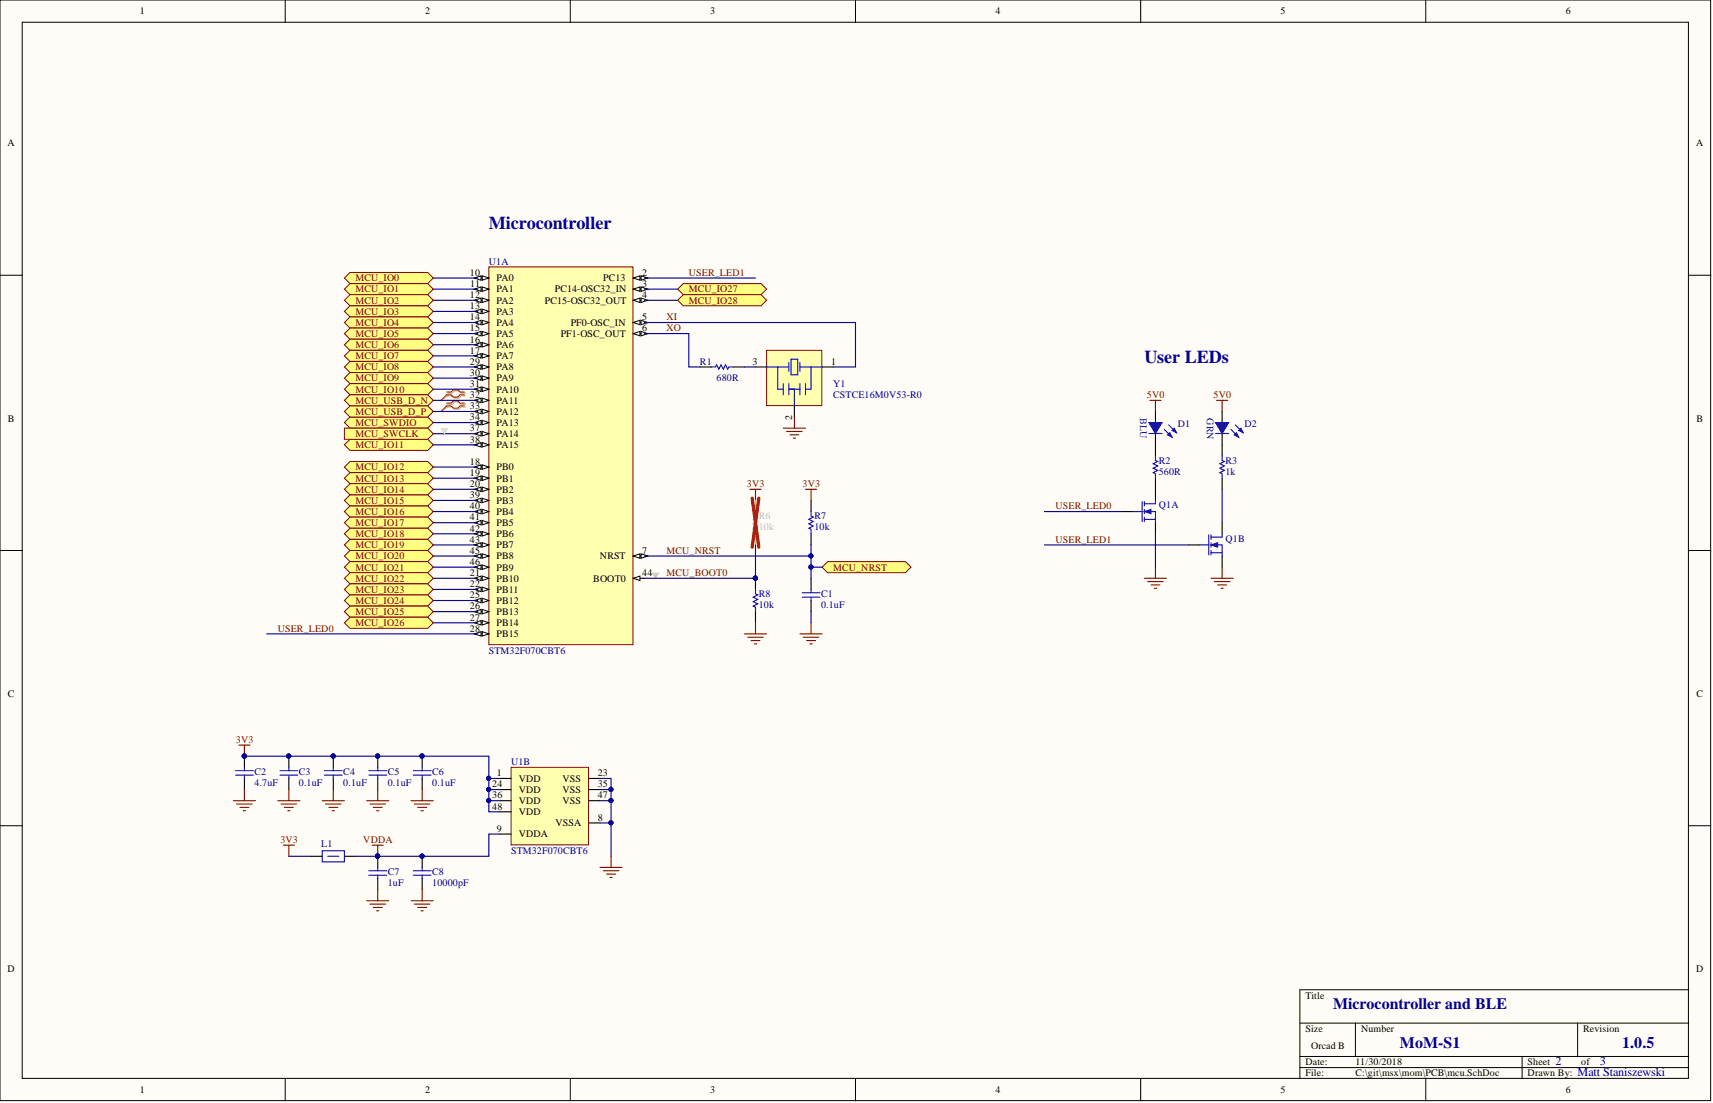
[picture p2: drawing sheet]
<svg xmlns="http://www.w3.org/2000/svg" width="391mm" height="252mm" viewBox="0 0 391 252" stroke-linecap="round" stroke-linejoin="round" font-family="sans-serif">
<defs><g id="words">
<g font-size="4.1" fill="#000080">
<text x="111.5" y="52.3">Microcontroller</text>
<text x="261.1" y="82.8">User LEDs</text>
</g>
<g font-size="3.6" fill="#000080">
<text x="304.2" y="230">Microcontroller and BLE</text>
<text x="319.4" y="238.9">MoM-S1</text>
<text x="370.1" y="238.9">1.0.5</text>
</g>
<g font-size="2.8" fill="#000080">
<text x="354.9" y="242.9">2</text>
<text x="360" y="245.4">Matt Staniszewski</text>
<text x="365.1" y="242.9">3</text>
</g>
<g font-size="2.3">
<text x="31.9" y="3.3">1</text>
<text x="97" y="3.3">2</text>
<text x="162.1" y="3.3">3</text>
<text x="227.2" y="3.3">4</text>
<text x="292.2" y="3.3">5</text>
<text x="357.3" y="3.3">6</text>
<text x="1.7" y="33.4">A</text>
<text x="387" y="33.4">A</text>
<text x="107.2" y="62.9">10</text>
<text x="107.3" y="65.4">11</text>
<text x="113.3" y="64.2">PA0</text>
<text x="137.7" y="64.2">PC13</text>
<text x="146.5" y="62.9">2</text>
<text x="146.5" y="65.4">3</text>
<text x="107.2" y="68">12</text>
<text x="107.2" y="70.5">13</text>
<text x="113.3" y="66.7">PA1</text>
<text x="113.3" y="69.2">PA2</text>
<text x="113.3" y="71.8">PA3</text>
<text x="124.3" y="69.2">PC15-OSC32_OUT</text>
<text x="126.6" y="66.7">PC14-OSC32_IN</text>
<text x="146.5" y="68">4</text>
<text x="107.2" y="73">14</text>
<text x="107.2" y="75.6">15</text>
<text x="113.3" y="74.3">PA4</text>
<text x="113.3" y="76.8">PA5</text>
<text x="127.9" y="76.8">PF1-OSC_OUT</text>
<text x="130.2" y="74.3">PF0-OSC_IN</text>
<text x="146.5" y="73">5</text>
<text x="146.5" y="75.6">6</text>
<text x="107.2" y="78.1">16</text>
<text x="107.2" y="80.6">17</text>
<text x="107.2" y="83.2">29</text>
<text x="113.3" y="79.4">PA6</text>
<text x="113.3" y="81.9">PA7</text>
<text x="171.7" y="83.2">3</text>
<text x="189.6" y="83.2">1</text>
<text x="107.2" y="85.7">30</text>
<text x="107.2" y="88.3">31</text>
<text x="113.3" y="84.5">PA8</text>
<text x="113.3" y="87">PA9</text>
<text x="113.3" y="89.5">PA10</text>
<text x="107.2" y="90.8">32</text>
<text x="107.2" y="93.3">33</text>
<text x="107.2" y="95.9">34</text>
<text x="113.3" y="92.1">PA11</text>
<text x="113.3" y="94.6">PA12</text>
<text x="180.8" y="95.8" transform="rotate(-90 180.8 95.8)">2</text>
<text x="1.8" y="96.2">B</text>
<text x="107.2" y="98.4">37</text>
<text x="107.2" y="100.9">38</text>
<text x="113.3" y="97.1">PA13</text>
<text x="113.3" y="99.7">PA14</text>
<text x="387.1" y="96.2">B</text>
<text x="107.2" y="106">18</text>
<text x="113.3" y="102.2">PA15</text>
<text x="113.3" y="107.3">PB0</text>
<text x="107.2" y="108.5">19</text>
<text x="107.2" y="111.1">20</text>
<text x="107.2" y="113.6">39</text>
<text x="113.3" y="109.8">PB1</text>
<text x="113.3" y="112.3">PB2</text>
<text x="107.2" y="116.2">40</text>
<text x="107.2" y="118.7">41</text>
<text x="113.3" y="114.9">PB3</text>
<text x="113.3" y="117.4">PB4</text>
<text x="113.3" y="120">PB5</text>
<text x="107.2" y="121.2">42</text>
<text x="107.2" y="123.8">43</text>
<text x="113.3" y="122.5">PB6</text>
<text x="113.3" y="125">PB7</text>
<text x="107.2" y="126.3">45</text>
<text x="107.2" y="128.8">46</text>
<text x="107.2" y="131.4">21</text>
<text x="113.3" y="127.6">PB8</text>
<text x="113.3" y="130.1">PB9</text>
<text x="136.9" y="127.6">NRST</text>
<text x="146.5" y="126.3">7</text>
<text x="146.5" y="131.4">44</text>
<text x="107.2" y="133.9">22</text>
<text x="107.2" y="136.4">25</text>
<text x="113.3" y="132.6">PB10</text>
<text x="113.3" y="135.2">PB11</text>
<text x="113.3" y="137.7">PB12</text>
<text x="135.4" y="132.6">BOOT0</text>
<text x="107.2" y="139">26</text>
<text x="107.2" y="141.5">27</text>
<text x="113.3" y="140.2">PB13</text>
<text x="113.3" y="142.8">PB14</text>
<text x="107.2" y="144">28</text>
<text x="113.3" y="145.3">PB15</text>
<text x="1.8" y="158.9">C</text>
<text x="387.1" y="158.9">C</text>
<text x="112.3" y="179.5">24</text>
<text x="113.4" y="177">1</text>
<text x="118.4" y="178.3">VDD</text>
<text x="128.4" y="178.3">VSS</text>
<text x="136.4" y="177">23</text>
<text x="136.4" y="179.5">35</text>
<text x="112.3" y="182.1">36</text>
<text x="112.3" y="184.6">48</text>
<text x="118.4" y="180.8">VDD</text>
<text x="118.4" y="183.4">VDD</text>
<text x="118.4" y="185.9">VDD</text>
<text x="128.4" y="180.8">VSS</text>
<text x="128.4" y="183.4">VSS</text>
<text x="136.4" y="182.1">47</text>
<text x="113.4" y="189.7">9</text>
<text x="118.4" y="191">VDDA</text>
<text x="126.8" y="188.4">VSSA</text>
<text x="136.4" y="187.2">8</text>
<text x="1.7" y="221.7">D</text>
<text x="387" y="221.7">D</text>
<text x="297.9" y="227.7">Title</text>
<text x="297.9" y="235.3">Size</text>
<text x="299.1" y="239.1">Orcad B</text>
<text x="310.6" y="235.3">Number</text>
<text x="361.3" y="235.3">Revision</text>
<text x="297.9" y="242.9">Date:</text>
<text x="297.9" y="245.5">File:</text>
<text x="309.3" y="242.9">11/30/2018</text>
<text x="309.3" y="245.5">C:\git\msx\mom\PCB\mcu.SchDoc</text>
<text x="348.6" y="242.9">Sheet</text>
<text x="348.6" y="245.5">Drawn By:</text>
<text x="360.8" y="242.9">of</text>
<text x="31.9" y="249.3">1</text>
<text x="97" y="249.3">2</text>
<text x="162.1" y="249.3">3</text>
<text x="227.2" y="249.3">4</text>
<text x="292.2" y="249.3">5</text>
<text x="357.3" y="249.3">6</text>
</g>
<g font-size="2.3" fill="#800000">
<text x="81.1" y="64.2">MCU_IO0</text>
<text x="157.2" y="62.9">USER_LED1</text>
<text x="81.1" y="66.7">MCU_IO1</text>
<text x="81.1" y="69.2">MCU_IO2</text>
<text x="81.1" y="71.8">MCU_IO3</text>
<text x="157.2" y="66.7">MCU_IO27</text>
<text x="157.2" y="69.2">MCU_IO28</text>
<text x="81.1" y="74.3">MCU_IO4</text>
<text x="81.1" y="76.8">MCU_IO5</text>
<text x="152.1" y="73">XI</text>
<text x="152.1" y="75.6">XO</text>
<text x="81.1" y="79.4">MCU_IO6</text>
<text x="81.1" y="81.9">MCU_IO7</text>
<text x="81.1" y="84.5">MCU_IO8</text>
<text x="81.1" y="87">MCU_IO9</text>
<text x="81.1" y="89.5">MCU_IO10</text>
<text x="81.1" y="92.1">MCU_USB_D_N</text>
<text x="81.1" y="94.6">MCU_USB_D_P</text>
<text x="261.7" y="90.8">5V0</text>
<text x="276.9" y="90.8">5V0</text>
<text x="81.1" y="97.1">MCU_SWDIO</text>
<text x="81.1" y="99.7">MCU_SWCLK</text>
<text x="81.1" y="102.2">MCU_IO11</text>
<text x="81.1" y="107.3">MCU_IO12</text>
<text x="81.1" y="109.8">MCU_IO13</text>
<text x="81.1" y="112.3">MCU_IO14</text>
<text x="170.4" y="111.1">3V3</text>
<text x="183.1" y="111.1">3V3</text>
<text x="81.1" y="114.9">MCU_IO15</text>
<text x="81.1" y="117.4">MCU_IO16</text>
<text x="81.1" y="120">MCU_IO17</text>
<text x="240.8" y="116.2">USER_LED0</text>
<text x="81.1" y="122.5">MCU_IO18</text>
<text x="81.1" y="125">MCU_IO19</text>
<text x="240.8" y="123.8">USER_LED1</text>
<text x="81.1" y="127.6">MCU_IO20</text>
<text x="81.1" y="130.1">MCU_IO21</text>
<text x="152.1" y="126.3">MCU_NRST</text>
<text x="152.1" y="131.4">MCU_BOOT0</text>
<text x="190.1" y="130.1">MCU_NRST</text>
<text x="81.1" y="132.6">MCU_IO22</text>
<text x="81.1" y="135.2">MCU_IO23</text>
<text x="81.1" y="137.7">MCU_IO24</text>
<text x="81.1" y="140.2">MCU_IO25</text>
<text x="81.1" y="142.8">MCU_IO26</text>
<text x="63.4" y="144">USER_LED0</text>
<text x="53.8" y="169.4">3V3</text>
<text x="64" y="192.2">3V3</text>
<text x="82.9" y="192.2">VDDA</text>
</g>
<g font-size="2.3" fill="#000080">
<text x="111.5" y="60.4">U1A</text>
<text x="159.7" y="83.2">R1</text>
<text x="163.5" y="87">680R</text>
<text x="190.1" y="88.3">Y1</text>
<text x="190.1" y="90.8">CSTCE16M0V53-R0</text>
<text x="268.7" y="97.4">D1</text>
<text x="283.9" y="97.4">D2</text>
<text x="264.4" y="105.8">R2</text>
<text x="279.6" y="105.8">R3</text>
<text x="264.4" y="108.3">560R</text>
<text x="279.6" y="108.3">1k</text>
<text x="185.8" y="118.4">R7</text>
<text x="264.4" y="115.9">Q1A</text>
<text x="185.8" y="121">10k</text>
<text x="279.6" y="123.5">Q1B</text>
<text x="173.2" y="136.2">R8</text>
<text x="187.3" y="136.2">C1</text>
<text x="173.2" y="138.7">10k</text>
<text x="187.3" y="138.7">0.1uF</text>
<text x="111.5" y="149.1">STM32F070CBT6</text>
<text x="58.1" y="176.8">C2</text>
<text x="58.1" y="179.3">4.7uF</text>
<text x="68.2" y="176.8">C3</text>
<text x="68.2" y="179.3">0.1uF</text>
<text x="78.3" y="176.8">C4</text>
<text x="78.3" y="179.3">0.1uF</text>
<text x="88.5" y="176.8">C5</text>
<text x="88.5" y="179.3">0.1uF</text>
<text x="98.6" y="176.8">C6</text>
<text x="98.6" y="179.3">0.1uF</text>
<text x="116.6" y="174.5">U1B</text>
<text x="73.3" y="193.2">L1</text>
<text x="116.6" y="194.8">STM32F070CBT6</text>
<text x="88.5" y="199.6">C7</text>
<text x="88.5" y="202.1">1uF</text>
<text x="98.6" y="199.6">C8</text>
<text x="98.6" y="202.1">10000pF</text>
</g>
<g font-size="2.3" fill="#00f">
<text x="260.2" y="95.4" transform="rotate(90 260.2 95.4)">BLU</text>
<text x="275.4" y="95.4" transform="rotate(90 275.4 95.4)">GRN</text>
</g>
<g font-size="2.3" fill="#bfbebc">
<text x="173.2" y="118.4">R6</text>
<text x="173.2" y="121">10k</text>
</g>
</g></defs>
<g fill="#fffcf8" stroke="#000" stroke-width=".23">
<path d="M0 0h390.3v251h-390.3z"/>
<path d="M5.1 5.1h380.2v240.8h-380.2z"/>
</g>
<g fill="none" stroke="#000" stroke-width=".23">
<path d="M65.1 0v5.1M130.1 0v5.1M195.2 0v5.1M260.3 0v5.1M325.3 0v5.1M0 62.8h5.1M385.3 62.8h5.1M0 125.5h5.1M385.3 125.5h5.1M0 188.3h5.1M385.3 188.3h5.1M296.6 233.3h88.7"/>
<path d="M309.3 233.3v7.6M360 233.3v7.6M385.3 225.7h-88.7v20.3M65.1 246v5.1M130.1 246v5.1M195.2 246v5.1M260.3 246v5.1M296.6 240.9h88.7M296.6 243.5h88.7M325.3 246v5.1M347.3 240.9v5.1"/>
</g>
<path d="M174.9 79.9h12.6v12.6h-12.6z" fill="#ffffb0" stroke="#800000" stroke-width=".23"/>
<path d="M172.4 83.7h2.5M181.3 92.6v2.5M187.6 83.7h2.5M256.1 116.7h2.5M263.7 111.6v2.5M263.7 119.2v2.5" fill="none" stroke="#000" stroke-width=".25"/>
<g fill="none" stroke="#00f" stroke-width=".25">
<path d="M174.9 83.7h2.6M178.7 87.5v2.5M180 83.7h-2.5v5.1h1.2M180 82.7v2M180 87.5v2.5M180.5 81.9h1.5v3.6h-1.5zM182.5 83.7h2.6v5.1h-1.3M182.5 88.8h-2.5h1.3v3.8M182.5 82.7v2M182.5 87.5v2.5M183.8 87.5v2.5M185.1 83.7h2.5"/>
<path d="M258.6 116.7h2M260.6 114.4v4.5M261.1 114.9h2.6M261.1 116.7h2.6v2.5M261.1 118.4h2.6M261.1 114.4v1M261.1 116.2v1M261.1 117.9v1"/>
</g>
<path d="M102.2 89.6h1l.5-.5h1l.5 .5h1M102.2 90.3h1l.5 .5h1l.5-.5h1M102.2 92.2h1l.5-.5h1l.5 .5h1M102.2 92.8h1l.5 .5h1l.5-.5h1" fill="none" stroke="#d0a19e" stroke-width=".25"/>
<path d="M102.2 90.3l-1.6 1M102.2 92.8l-1.6 1" fill="none" stroke="#d0a19e" stroke-width=".23"/>
<path d="M101.9 89.4h1l.5-.5h1l.6 .5h1M101.9 90h1l.5 .5h1l.6-.5h1M101.9 91.9h1l.5-.5h1l.6 .5h1M101.9 92.6h1l.5 .5h1l.6-.5h1" fill="none" stroke="#f00" stroke-width=".25"/>
<path d="M101.9 90l-1.3 1.3M101.9 92.6l-1.3 1.2" fill="none" stroke="#f00" stroke-width=".23"/>
<path d="M262.4 91.3h2.5M263.7 91.3v2.5M277.6 91.3h2.5M278.9 91.3v2.5" fill="none" stroke="#800000" stroke-width=".25"/>
<path d="M261.1 116.7l1.5-.5v1z" fill="#00f"/>
<path d="M261.1 116.7l1.5-.5v1z" fill="none" stroke="#00f" stroke-width=".23"/>
<path d="M263.7 104v1l.5 .2-1.1 .6 1.1 .5-1.1 .5 1.1 .5-1.1 .5 .6 .2v1M263.7 114.1v.8" fill="none" stroke="#00f" stroke-width=".25"/>
<path d="M261.1 131.9h5.1M261.9 132.6h3.5M262.6 133.4h2.1M263.4 134.2h.5M263.7 129.3v2.6M276.3 131.9h5.1M277.1 132.6h3.5M277.9 133.4h2M278.6 134.2h.5M278.9 129.3v2.6" fill="none" stroke="#800000" stroke-width=".25"/>
<path d="M263.7 93.8v2.6M263.7 98.9v5.1M263.7 109v2.6" fill="none" stroke="#000" stroke-width=".25"/>
<path d="M262.2 96.4h3l-1.5 2.5z" fill="#00f"/>
<path d="M262.2 96.4h3l-1.5 2.5zM265.7 97.9l1.7 1.8M266.7 96.9l1.7 1.8" fill="none" stroke="#00f" stroke-width=".25"/>
<path d="M266.9 98.7l.5 1-1-.5z" fill="#00f"/>
<path d="M266.9 98.7l.5 1-1-.5z" fill="none" stroke="#00f" stroke-width=".25"/>
<path d="M267.9 97.7l.5 1-1-.5z" fill="#00f"/>
<path d="M262.2 98.9h3M267.9 97.7l.5 1-1-.5z" fill="none" stroke="#00f" stroke-width=".25"/>
<path d="M278.9 93.8v2.6M278.9 98.9v2.5" fill="none" stroke="#000" stroke-width=".25"/>
<path d="M277.4 96.4h3l-1.5 2.5z" fill="#00f"/>
<path d="M277.4 96.4h3l-1.5 2.5zM280.9 97.9l1.7 1.8M281.9 96.9l1.8 1.8" fill="none" stroke="#00f" stroke-width=".25"/>
<path d="M282.1 98.7l.5 1-1-.5z" fill="#00f"/>
<path d="M282.1 98.7l.5 1-1-.5z" fill="none" stroke="#00f" stroke-width=".25"/>
<path d="M283.2 97.7l.5 1-1.1-.5z" fill="#00f"/>
<g fill="none" stroke="#00f" stroke-width=".25">
<path d="M162.3 83.7h1l.2-.5 .5 1 .5-1 .5 1 .5-1 .6 1 .2-.5h1M277.4 98.9h3M283.2 97.7l.5 1-1.1-.5zM185.1 116.7v1l.5 .2-1 .5 1 .5-1 .5 1 .6-1 .5 .5 .2v1M278.9 104v1l.5 .2-1 .6 1 .5-1 .5 1 .5-1 .5 .5 .2v1M172.4 134.4v1l.5 .3-1 .5 1 .5-1 .5 1 .5-1 .5 .5 .3v1M183 135.2h4.1M183 136.2h4.1M185.1 134.4v.8M185.1 136.2v.7M53.7 175.7h4.1M53.7 176.8h4.1"/>
<path d="M55.8 175v.7M55.8 176.8v.7M63.9 175.7h4M63.9 176.8h4M65.9 175v.7M65.9 176.8v.7M74 175.7h4.1M74 176.8h4.1M76.1 175v.7M76.1 176.8v.7M84.2 175.7h4M84.2 176.8h4"/>
<path d="M86.2 175v.7M86.2 176.8v.7M94.3 175.7h4.1M94.3 176.8h4.1M96.3 175v.7M96.3 176.8v.7M73.5 194h5.1v2.5h-5.1zM74.8 195.3h2.5M84.2 198.6h4M84.2 199.6h4M86.2 197.8v.8M86.2 199.6v.7"/>
<path d="M94.3 198.6h4.1M94.3 199.6h4.1M96.3 197.8v.8M96.3 199.6v.7"/>
</g>
<g fill="none" stroke="#000" stroke-width=".25">
<path d="M159.7 83.7h2.6M167.3 83.7h2.6M185.1 114.1v2.6M278.9 101.4v2.6M278.9 109v2.6M172.4 131.9v2.5M172.4 139.5v2.5M185.1 121.7v2.6M185.1 131.9v2.5M185.1 136.9v2.6M55.8 172.4v2.6M55.8 177.5v2.6"/>
<path d="M65.9 172.4v2.6M65.9 177.5v2.6M76.1 172.4v2.6M76.1 177.5v2.6M86.2 172.4v2.6M86.2 177.5v2.6M96.3 172.4v2.6M96.3 177.5v2.6M71 195.3h2.5M78.6 195.3h2.5M86.2 195.3v2.5M96.3 195.3v2.5"/>
<path d="M86.2 200.3v2.6M96.3 200.3v2.6"/>
</g>
<g fill="none" stroke="#800000" stroke-width=".25">
<path d="M171.1 111.6h2.6M172.4 111.6v2.5M183.8 111.6h2.5M185.1 111.6v2.5M169.9 144.6h5M170.6 145.3h3.6M171.4 146.1h2M172.1 146.8h.5M172.4 142v2.6M182.5 144.6h5.1M183.3 145.3h3.5M184.1 146.1h2"/>
<path d="M184.8 146.8h.5M185.1 142v2.6M54.5 169.9h2.5M55.8 169.9v2.5M53.2 182.6h5.1M54 183.4h3.5M54.8 184.1h2M55.5 184.9h.5M55.8 180.1v2.5M63.4 182.6h5M64.1 183.4h3.6M64.6 192.7h2.6"/>
<path d="M64.9 184.1h2M65.7 184.9h.5M65.9 180.1v2.5M65.9 192.7v2.6M73.5 182.6h5.1M74.3 183.4h3.5M75 184.1h2.1M75.8 184.9h.5M76.1 180.1v2.5M83.7 182.6h5M84.4 183.4h3.6M84.9 192.7h2.6"/>
<path d="M85.2 184.1h2M85.9 184.9h.5M86.2 180.1v2.5M86.2 192.7v2.6M93.8 182.6h5.1M94.6 183.4h3.5M95.3 184.1h2.1M96.1 184.9h.5M96.3 180.1v2.5M136.9 197.8h5.1M137.7 198.6h3.5M138.4 199.3h2"/>
<path d="M139.4 195.3v2.5M83.7 205.4h5M84.4 206.2h3.6M85.2 206.9h2M85.9 207.7h.5M86.2 202.9v2.5M93.8 205.4h5.1M94.6 206.2h3.5M95.3 206.9h2.1M96.1 207.7h.5M96.3 202.9v2.5M139.2 200.1h.5"/>
</g>
<g fill="#000080" stroke="#000080" stroke-width=".23">
<circle cx="65.9" cy="172.4" r=".47"/>
<circle cx="76" cy="172.4" r=".47"/>
<circle cx="86.2" cy="172.4" r=".47"/>
<circle cx="96.3" cy="172.4" r=".47"/>
<circle cx="55.7" cy="172.4" r=".47"/>
<circle cx="86.2" cy="195.2" r=".47"/>
<circle cx="96.3" cy="195.2" r=".47"/>
<circle cx="172.4" cy="131.8" r=".47"/>
</g>
<path d="M172.4 114.1v3.6l.5 .2-1 .5 1 .5-1 .5 1 .6-1 .5 .5 .2v3.6" fill="none" stroke="#bfbebc" stroke-width=".25"/>
<path d="M171.6 113.6l1.6 11.2M173.2 113.6l-1.6 11.2" fill="none" stroke="#f00" stroke-width=".76"/>
<path d="M116.6 175h17.7v17.7h-17.7z" fill="#ffffb0" stroke="#800000" stroke-width=".23"/>
<path d="M114.1 177.5h2.5M134.4 177.5h2.5M114.1 180.1h2.5M114.1 182.6h2.5M114.1 185.1h2.5M114.1 190.2h2.5M134.4 180.1h2.5M134.4 182.6h2.5M134.4 187.7h2.5" fill="none" stroke="#000" stroke-width=".25"/>
<path d="M111.5 60.9h32.9v86.1h-32.9z" fill="#ffffb0" stroke="#800000" stroke-width=".23"/>
<path d="M109 63.4h2.5" fill="none" stroke="#000" stroke-width=".25"/>
<path d="M110 62.9l1.5 .5-1.5 .5z" fill="#fffcf8"/>
<path d="M110 62.9l1.5 .5-1.5 .5z" fill="none" stroke="#000" stroke-width=".23"/>
<path d="M108.3 63.4l1.5-.5v1z" fill="#fffcf8"/>
<path d="M108.3 63.4l1.5-.5v1z" fill="none" stroke="#000" stroke-width=".23"/>
<path d="M109 65.9h2.5" fill="none" stroke="#000" stroke-width=".25"/>
<path d="M110 65.4l1.5 .5-1.5 .5z" fill="#fffcf8"/>
<path d="M110 65.4l1.5 .5-1.5 .5z" fill="none" stroke="#000" stroke-width=".23"/>
<path d="M108.3 65.9l1.5-.5v1z" fill="#fffcf8"/>
<path d="M108.3 65.9l1.5-.5v1z" fill="none" stroke="#000" stroke-width=".23"/>
<path d="M109 68.5h2.5" fill="none" stroke="#000" stroke-width=".25"/>
<path d="M110 68l1.5 .5-1.5 .5z" fill="#fffcf8"/>
<path d="M110 68l1.5 .5-1.5 .5z" fill="none" stroke="#000" stroke-width=".23"/>
<path d="M108.3 68.5l1.5-.5v1z" fill="#fffcf8"/>
<path d="M108.3 68.5l1.5-.5v1z" fill="none" stroke="#000" stroke-width=".23"/>
<path d="M109 71h2.5" fill="none" stroke="#000" stroke-width=".25"/>
<path d="M110 70.5l1.5 .5-1.5 .5z" fill="#fffcf8"/>
<path d="M110 70.5l1.5 .5-1.5 .5z" fill="none" stroke="#000" stroke-width=".23"/>
<path d="M108.3 71l1.5-.5v1z" fill="#fffcf8"/>
<path d="M108.3 71l1.5-.5v1z" fill="none" stroke="#000" stroke-width=".23"/>
<path d="M109 73.5h2.5" fill="none" stroke="#000" stroke-width=".25"/>
<path d="M110 73l1.5 .5-1.5 .6z" fill="#fffcf8"/>
<path d="M110 73l1.5 .5-1.5 .6z" fill="none" stroke="#000" stroke-width=".23"/>
<path d="M108.3 73.5l1.5-.5v1.1z" fill="#fffcf8"/>
<path d="M108.3 73.5l1.5-.5v1.1z" fill="none" stroke="#000" stroke-width=".23"/>
<path d="M109 76.1h2.5" fill="none" stroke="#000" stroke-width=".25"/>
<path d="M110 75.6l1.5 .5-1.5 .5z" fill="#fffcf8"/>
<path d="M110 75.6l1.5 .5-1.5 .5z" fill="none" stroke="#000" stroke-width=".23"/>
<path d="M108.3 76.1l1.5-.5v1z" fill="#fffcf8"/>
<path d="M108.3 76.1l1.5-.5v1z" fill="none" stroke="#000" stroke-width=".23"/>
<path d="M109 78.6h2.5" fill="none" stroke="#000" stroke-width=".25"/>
<path d="M110 78.1l1.5 .5-1.5 .5z" fill="#fffcf8"/>
<path d="M110 78.1l1.5 .5-1.5 .5z" fill="none" stroke="#000" stroke-width=".23"/>
<path d="M108.3 78.6l1.5-.5v1z" fill="#fffcf8"/>
<path d="M108.3 78.6l1.5-.5v1z" fill="none" stroke="#000" stroke-width=".23"/>
<path d="M109 81.2h2.5" fill="none" stroke="#000" stroke-width=".25"/>
<path d="M110 80.6l1.5 .6-1.5 .5z" fill="#fffcf8"/>
<path d="M110 80.6l1.5 .6-1.5 .5z" fill="none" stroke="#000" stroke-width=".23"/>
<path d="M108.3 81.2l1.5-.6v1.1z" fill="#fffcf8"/>
<path d="M108.3 81.2l1.5-.6v1.1z" fill="none" stroke="#000" stroke-width=".23"/>
<path d="M109 83.7h2.5" fill="none" stroke="#000" stroke-width=".25"/>
<path d="M110 83.2l1.5 .5-1.5 .5z" fill="#fffcf8"/>
<path d="M110 83.2l1.5 .5-1.5 .5z" fill="none" stroke="#000" stroke-width=".23"/>
<path d="M108.3 83.7l1.5-.5v1z" fill="#fffcf8"/>
<path d="M108.3 83.7l1.5-.5v1z" fill="none" stroke="#000" stroke-width=".23"/>
<path d="M109 86.2h2.5" fill="none" stroke="#000" stroke-width=".25"/>
<path d="M110 85.7l1.5 .5-1.5 .5z" fill="#fffcf8"/>
<path d="M110 85.7l1.5 .5-1.5 .5z" fill="none" stroke="#000" stroke-width=".23"/>
<path d="M108.3 86.2l1.5-.5v1z" fill="#fffcf8"/>
<path d="M108.3 86.2l1.5-.5v1z" fill="none" stroke="#000" stroke-width=".23"/>
<path d="M109 88.8h2.5" fill="none" stroke="#000" stroke-width=".25"/>
<path d="M110 88.3l1.5 .5-1.5 .5z" fill="#fffcf8"/>
<path d="M110 88.3l1.5 .5-1.5 .5z" fill="none" stroke="#000" stroke-width=".23"/>
<path d="M108.3 88.8l1.5-.5v1z" fill="#fffcf8"/>
<path d="M108.3 88.8l1.5-.5v1z" fill="none" stroke="#000" stroke-width=".23"/>
<path d="M109 91.3h2.5" fill="none" stroke="#000" stroke-width=".25"/>
<path d="M110 90.8l1.5 .5-1.5 .5z" fill="#fffcf8"/>
<path d="M110 90.8l1.5 .5-1.5 .5z" fill="none" stroke="#000" stroke-width=".23"/>
<path d="M108.3 91.3l1.5-.5v1z" fill="#fffcf8"/>
<path d="M108.3 91.3l1.5-.5v1z" fill="none" stroke="#000" stroke-width=".23"/>
<path d="M109 93.8h2.5" fill="none" stroke="#000" stroke-width=".25"/>
<path d="M110 93.3l1.5 .5-1.5 .5z" fill="#fffcf8"/>
<path d="M110 93.3l1.5 .5-1.5 .5z" fill="none" stroke="#000" stroke-width=".23"/>
<path d="M108.3 93.8l1.5-.5v1z" fill="#fffcf8"/>
<path d="M108.3 93.8l1.5-.5v1z" fill="none" stroke="#000" stroke-width=".23"/>
<path d="M109 96.4h2.5" fill="none" stroke="#000" stroke-width=".25"/>
<path d="M110 95.9l1.5 .5-1.5 .5z" fill="#fffcf8"/>
<path d="M110 95.9l1.5 .5-1.5 .5z" fill="none" stroke="#000" stroke-width=".23"/>
<path d="M108.3 96.4l1.5-.5v1z" fill="#fffcf8"/>
<path d="M108.3 96.4l1.5-.5v1z" fill="none" stroke="#000" stroke-width=".23"/>
<path d="M109 98.9h2.5" fill="none" stroke="#000" stroke-width=".25"/>
<path d="M110 98.4l1.5 .5-1.5 .5z" fill="#fffcf8"/>
<path d="M110 98.4l1.5 .5-1.5 .5z" fill="none" stroke="#000" stroke-width=".23"/>
<path d="M108.3 98.9l1.5-.5v1z" fill="#fffcf8"/>
<path d="M108.3 98.9l1.5-.5v1z" fill="none" stroke="#000" stroke-width=".23"/>
<path d="M109 101.4h2.5" fill="none" stroke="#000" stroke-width=".25"/>
<path d="M110 100.9l1.5 .5-1.5 .5z" fill="#fffcf8"/>
<path d="M110 100.9l1.5 .5-1.5 .5z" fill="none" stroke="#000" stroke-width=".23"/>
<path d="M108.3 101.4l1.5-.5v1z" fill="#fffcf8"/>
<path d="M108.3 101.4l1.5-.5v1z" fill="none" stroke="#000" stroke-width=".23"/>
<path d="M109 106.5h2.5" fill="none" stroke="#000" stroke-width=".25"/>
<path d="M110 106l1.5 .5-1.5 .5z" fill="#fffcf8"/>
<path d="M110 106l1.5 .5-1.5 .5z" fill="none" stroke="#000" stroke-width=".23"/>
<path d="M108.3 106.5l1.5-.5v1z" fill="#fffcf8"/>
<path d="M108.3 106.5l1.5-.5v1z" fill="none" stroke="#000" stroke-width=".23"/>
<path d="M109 109h2.5" fill="none" stroke="#000" stroke-width=".25"/>
<path d="M110 108.5l1.5 .5-1.5 .6z" fill="#fffcf8"/>
<path d="M110 108.5l1.5 .5-1.5 .6z" fill="none" stroke="#000" stroke-width=".23"/>
<path d="M108.3 109l1.5-.5v1.1z" fill="#fffcf8"/>
<path d="M108.3 109l1.5-.5v1.1z" fill="none" stroke="#000" stroke-width=".23"/>
<path d="M109 111.6h2.5" fill="none" stroke="#000" stroke-width=".25"/>
<path d="M110 111.1l1.5 .5-1.5 .5z" fill="#fffcf8"/>
<path d="M110 111.1l1.5 .5-1.5 .5z" fill="none" stroke="#000" stroke-width=".23"/>
<path d="M108.3 111.6l1.5-.5v1z" fill="#fffcf8"/>
<path d="M108.3 111.6l1.5-.5v1z" fill="none" stroke="#000" stroke-width=".23"/>
<path d="M109 114.1h2.5" fill="none" stroke="#000" stroke-width=".25"/>
<path d="M110 113.6l1.5 .5-1.5 .5z" fill="#fffcf8"/>
<path d="M110 113.6l1.5 .5-1.5 .5z" fill="none" stroke="#000" stroke-width=".23"/>
<path d="M108.3 114.1l1.5-.5v1z" fill="#fffcf8"/>
<path d="M108.3 114.1l1.5-.5v1z" fill="none" stroke="#000" stroke-width=".23"/>
<path d="M109 116.7h2.5" fill="none" stroke="#000" stroke-width=".25"/>
<path d="M110 116.2l1.5 .5-1.5 .5z" fill="#fffcf8"/>
<path d="M110 116.2l1.5 .5-1.5 .5z" fill="none" stroke="#000" stroke-width=".23"/>
<path d="M108.3 116.7l1.5-.5v1z" fill="#fffcf8"/>
<path d="M108.3 116.7l1.5-.5v1z" fill="none" stroke="#000" stroke-width=".23"/>
<path d="M109 119.2h2.5" fill="none" stroke="#000" stroke-width=".25"/>
<path d="M110 118.7l1.5 .5-1.5 .5z" fill="#fffcf8"/>
<path d="M110 118.7l1.5 .5-1.5 .5z" fill="none" stroke="#000" stroke-width=".23"/>
<path d="M108.3 119.2l1.5-.5v1z" fill="#fffcf8"/>
<path d="M108.3 119.2l1.5-.5v1z" fill="none" stroke="#000" stroke-width=".23"/>
<path d="M109 121.7h2.5" fill="none" stroke="#000" stroke-width=".25"/>
<path d="M110 121.2l1.5 .5-1.5 .5z" fill="#fffcf8"/>
<path d="M110 121.2l1.5 .5-1.5 .5z" fill="none" stroke="#000" stroke-width=".23"/>
<path d="M108.3 121.7l1.5-.5v1z" fill="#fffcf8"/>
<path d="M108.3 121.7l1.5-.5v1z" fill="none" stroke="#000" stroke-width=".23"/>
<path d="M109 124.3h2.5" fill="none" stroke="#000" stroke-width=".25"/>
<path d="M110 123.8l1.5 .5-1.5 .5z" fill="#fffcf8"/>
<path d="M110 123.8l1.5 .5-1.5 .5z" fill="none" stroke="#000" stroke-width=".23"/>
<path d="M108.3 124.3l1.5-.5v1z" fill="#fffcf8"/>
<path d="M108.3 124.3l1.5-.5v1z" fill="none" stroke="#000" stroke-width=".23"/>
<path d="M109 126.8h2.5" fill="none" stroke="#000" stroke-width=".25"/>
<path d="M110 126.3l1.5 .5-1.5 .5z" fill="#fffcf8"/>
<path d="M110 126.3l1.5 .5-1.5 .5z" fill="none" stroke="#000" stroke-width=".23"/>
<path d="M108.3 126.8l1.5-.5v1z" fill="#fffcf8"/>
<path d="M108.3 126.8l1.5-.5v1z" fill="none" stroke="#000" stroke-width=".23"/>
<path d="M109 129.3h2.5" fill="none" stroke="#000" stroke-width=".25"/>
<path d="M110 128.8l1.5 .5-1.5 .5z" fill="#fffcf8"/>
<path d="M110 128.8l1.5 .5-1.5 .5z" fill="none" stroke="#000" stroke-width=".23"/>
<path d="M108.3 129.3l1.5-.5v1z" fill="#fffcf8"/>
<path d="M108.3 129.3l1.5-.5v1z" fill="none" stroke="#000" stroke-width=".23"/>
<path d="M109 131.9h2.5" fill="none" stroke="#000" stroke-width=".25"/>
<path d="M110 131.4l1.5 .5-1.5 .5z" fill="#fffcf8"/>
<path d="M110 131.4l1.5 .5-1.5 .5z" fill="none" stroke="#000" stroke-width=".23"/>
<path d="M108.3 131.9l1.5-.5v1z" fill="#fffcf8"/>
<path d="M108.3 131.9l1.5-.5v1z" fill="none" stroke="#000" stroke-width=".23"/>
<path d="M109 134.4h2.5" fill="none" stroke="#000" stroke-width=".25"/>
<path d="M110 133.9l1.5 .5-1.5 .5z" fill="#fffcf8"/>
<path d="M110 133.9l1.5 .5-1.5 .5z" fill="none" stroke="#000" stroke-width=".23"/>
<path d="M108.3 134.4l1.5-.5v1z" fill="#fffcf8"/>
<path d="M108.3 134.4l1.5-.5v1z" fill="none" stroke="#000" stroke-width=".23"/>
<path d="M109 136.9h2.5" fill="none" stroke="#000" stroke-width=".25"/>
<path d="M110 136.4l1.5 .5-1.5 .6z" fill="#fffcf8"/>
<path d="M110 136.4l1.5 .5-1.5 .6z" fill="none" stroke="#000" stroke-width=".23"/>
<path d="M108.3 136.9l1.5-.5v1.1z" fill="#fffcf8"/>
<path d="M108.3 136.9l1.5-.5v1.1z" fill="none" stroke="#000" stroke-width=".23"/>
<path d="M109 139.5h2.5" fill="none" stroke="#000" stroke-width=".25"/>
<path d="M110 139l1.5 .5-1.5 .5z" fill="#fffcf8"/>
<path d="M110 139l1.5 .5-1.5 .5z" fill="none" stroke="#000" stroke-width=".23"/>
<path d="M108.3 139.5l1.5-.5v1z" fill="#fffcf8"/>
<path d="M108.3 139.5l1.5-.5v1z" fill="none" stroke="#000" stroke-width=".23"/>
<path d="M109 142h2.5" fill="none" stroke="#000" stroke-width=".25"/>
<path d="M110 141.5l1.5 .5-1.5 .5z" fill="#fffcf8"/>
<path d="M110 141.5l1.5 .5-1.5 .5z" fill="none" stroke="#000" stroke-width=".23"/>
<path d="M108.3 142l1.5-.5v1z" fill="#fffcf8"/>
<path d="M108.3 142l1.5-.5v1z" fill="none" stroke="#000" stroke-width=".23"/>
<path d="M109 144.6h2.5" fill="none" stroke="#000" stroke-width=".25"/>
<path d="M110 144l1.5 .6-1.5 .5z" fill="#fffcf8"/>
<path d="M110 144l1.5 .6-1.5 .5z" fill="none" stroke="#000" stroke-width=".23"/>
<path d="M108.3 144.6l1.5-.6v1.1z" fill="#fffcf8"/>
<path d="M108.3 144.6l1.5-.6v1.1z" fill="none" stroke="#000" stroke-width=".23"/>
<path d="M144.5 63.4h2.5" fill="none" stroke="#000" stroke-width=".25"/>
<path d="M144.5 63.4l1.5-.5v1z" fill="#fffcf8"/>
<path d="M144.5 63.4l1.5-.5v1z" fill="none" stroke="#000" stroke-width=".23"/>
<path d="M146.3 62.9l1.5 .5-1.5 .5z" fill="#fffcf8"/>
<path d="M146.3 62.9l1.5 .5-1.5 .5z" fill="none" stroke="#000" stroke-width=".23"/>
<path d="M144.5 65.9h2.5" fill="none" stroke="#000" stroke-width=".25"/>
<path d="M144.5 65.9l1.5-.5v1z" fill="#fffcf8"/>
<path d="M144.5 65.9l1.5-.5v1z" fill="none" stroke="#000" stroke-width=".23"/>
<path d="M146.3 65.4l1.5 .5-1.5 .5z" fill="#fffcf8"/>
<path d="M146.3 65.4l1.5 .5-1.5 .5z" fill="none" stroke="#000" stroke-width=".23"/>
<path d="M144.5 68.5h2.5" fill="none" stroke="#000" stroke-width=".25"/>
<path d="M144.5 68.5l1.5-.5v1z" fill="#fffcf8"/>
<path d="M144.5 68.5l1.5-.5v1z" fill="none" stroke="#000" stroke-width=".23"/>
<path d="M146.3 68l1.5 .5-1.5 .5z" fill="#fffcf8"/>
<path d="M146.3 68l1.5 .5-1.5 .5z" fill="none" stroke="#000" stroke-width=".23"/>
<path d="M144.5 73.5h2.5" fill="none" stroke="#000" stroke-width=".25"/>
<path d="M144.5 73.5l1.5-.5v1.1z" fill="#fffcf8"/>
<path d="M144.5 73.5l1.5-.5v1.1z" fill="none" stroke="#000" stroke-width=".23"/>
<path d="M146.3 73l1.5 .5-1.5 .6z" fill="#fffcf8"/>
<path d="M146.3 73l1.5 .5-1.5 .6z" fill="none" stroke="#000" stroke-width=".23"/>
<path d="M144.5 76.1h2.5" fill="none" stroke="#000" stroke-width=".25"/>
<path d="M144.5 76.1l1.5-.5v1z" fill="#fffcf8"/>
<path d="M144.5 76.1l1.5-.5v1z" fill="none" stroke="#000" stroke-width=".23"/>
<path d="M146.3 75.6l1.5 .5-1.5 .5z" fill="#fffcf8"/>
<path d="M146.3 75.6l1.5 .5-1.5 .5z" fill="none" stroke="#000" stroke-width=".23"/>
<path d="M144.5 126.8h2.5" fill="none" stroke="#000" stroke-width=".25"/>
<path d="M144.5 126.8l1.5-.5v1z" fill="#fffcf8"/>
<path d="M144.5 126.8l1.5-.5v1z" fill="none" stroke="#000" stroke-width=".23"/>
<path d="M146.3 126.3l1.5 .5-1.5 .5z" fill="#fffcf8"/>
<path d="M146.3 126.3l1.5 .5-1.5 .5z" fill="none" stroke="#000" stroke-width=".23"/>
<path d="M144.5 131.9h2.5" fill="none" stroke="#000" stroke-width=".25"/>
<path d="M144.5 131.9l1.5-.5v1z" fill="#fffcf8"/>
<path d="M144.5 131.9l1.5-.5v1z" fill="none" stroke="#000" stroke-width=".23"/>
<path d="M178.7 97.6h5.1M179.5 98.4h3.5M180.3 99.2h2M181 99.9h.5M181.3 95.1v2.5" fill="none" stroke="#800000" stroke-width=".25"/>
<path d="M148.9 130.7h1.4l-.7 1.2z" fill="#ccc"/>
<path d="M148.9 130.7h1.4l-.7 1.2z" fill="none" stroke="#ccc" stroke-width=".23"/>
<path d="M278.9 119.2v2.5M271.3 124.3h2.5M278.9 126.8v2.5" fill="none" stroke="#000" stroke-width=".25"/>
<path d="M273.8 124.3h2M275.8 122v4.5M276.3 122.5h2.6M276.3 124.3h2.6v2.5M276.3 126h2.6M276.3 122v1M276.3 123.8v1M276.3 125.5v1" fill="none" stroke="#00f" stroke-width=".25"/>
<path d="M276.3 124.3l1.6-.5v1z" fill="#00f"/>
<path d="M276.3 124.3l1.6-.5v1z" fill="none" stroke="#00f" stroke-width=".23"/>
<path d="M278.9 121.7v.8" fill="none" stroke="#00f" stroke-width=".25"/>
<g fill="#ffff80" stroke="#800000" stroke-width=".23">
<path d="M79.9 62.1h17.7l1.3 1.3-1.3 1.3h-17.7l-1.3-1.3z" fill-rule="evenodd"/>
<path d="M79.9 64.7h17.7l1.3 1.2-1.3 1.3h-17.7l-1.3-1.3z" fill-rule="evenodd"/>
<path d="M79.9 67.2h17.7l1.3 1.3-1.3 1.2h-17.7l-1.3-1.2z" fill-rule="evenodd"/>
<path d="M79.9 69.7h17.7l1.3 1.3-1.3 1.3h-17.7l-1.3-1.3z" fill-rule="evenodd"/>
<path d="M79.9 72.3h17.7l1.3 1.2-1.3 1.3h-17.7l-1.3-1.3z" fill-rule="evenodd"/>
<path d="M79.9 74.8h17.7l1.3 1.3-1.3 1.2h-17.7l-1.3-1.2z" fill-rule="evenodd"/>
<path d="M79.9 77.3h17.7l1.3 1.3-1.3 1.3h-17.7l-1.3-1.3z" fill-rule="evenodd"/>
<path d="M79.9 79.9h17.7l1.3 1.3-1.3 1.2h-17.7l-1.3-1.2z" fill-rule="evenodd"/>
<path d="M79.9 82.4h17.7l1.3 1.3-1.3 1.3h-17.7l-1.3-1.3z" fill-rule="evenodd"/>
<path d="M79.9 85h17.7l1.3 1.2-1.3 1.3h-17.7l-1.3-1.3z" fill-rule="evenodd"/>
<path d="M79.9 87.5h17.7l1.3 1.3-1.3 1.2h-17.7l-1.3-1.2z" fill-rule="evenodd"/>
<path d="M79.9 100.2h17.7l1.3 1.2-1.3 1.3h-17.7l-1.3-1.3z" fill-rule="evenodd"/>
<path d="M79.9 105.2h17.7l1.3 1.3-1.3 1.3h-17.7l-1.3-1.3z" fill-rule="evenodd"/>
<path d="M79.9 107.8h17.7l1.3 1.2-1.3 1.3h-17.7l-1.3-1.3z" fill-rule="evenodd"/>
<path d="M79.9 110.3h17.7l1.3 1.3-1.3 1.3h-17.7l-1.3-1.3z" fill-rule="evenodd"/>
<path d="M79.9 112.9h17.7l1.3 1.2-1.3 1.3h-17.7l-1.3-1.3z" fill-rule="evenodd"/>
<path d="M79.9 115.4h17.7l1.3 1.3-1.3 1.2h-17.7l-1.3-1.2z" fill-rule="evenodd"/>
<path d="M79.9 117.9h17.7l1.3 1.3-1.3 1.3h-17.7l-1.3-1.3z" fill-rule="evenodd"/>
<path d="M79.9 120.5h17.7l1.3 1.2-1.3 1.3h-17.7l-1.3-1.3z" fill-rule="evenodd"/>
<path d="M79.9 123h17.7l1.3 1.3-1.3 1.2h-17.7l-1.3-1.2z" fill-rule="evenodd"/>
<path d="M79.9 125.5h17.7l1.3 1.3-1.3 1.3h-17.7l-1.3-1.3z" fill-rule="evenodd"/>
<path d="M79.9 128.1h17.7l1.3 1.2-1.3 1.3h-17.7l-1.3-1.3z" fill-rule="evenodd"/>
<path d="M79.9 130.6h17.7l1.3 1.3-1.3 1.2h-17.7l-1.3-1.2z" fill-rule="evenodd"/>
<path d="M79.9 133.1h17.7l1.3 1.3-1.3 1.3h-17.7l-1.3-1.3z" fill-rule="evenodd"/>
<path d="M79.9 135.7h17.7l1.3 1.2-1.3 1.3h-17.7l-1.3-1.3z" fill-rule="evenodd"/>
<path d="M79.9 138.2h17.7l1.3 1.3-1.3 1.2h-17.7l-1.3-1.2z" fill-rule="evenodd"/>
<path d="M79.9 140.7h17.7l1.3 1.3-1.3 1.3h-17.7l-1.3-1.3z" fill-rule="evenodd"/>
<path d="M155.9 64.7h17.8l1.2 1.2-1.2 1.3h-17.8l-1.3-1.3z" fill-rule="evenodd"/>
<path d="M188.9 128.1h17.7l1.3 1.2-1.3 1.3h-17.7l-1.3-1.3z" fill-rule="evenodd"/>
<path d="M79.9 95.1h17.7l1.3 1.3-1.3 1.2h-17.7l-1.3-1.2z" fill-rule="evenodd"/>
<path d="M78.6 97.6h19l1.3 1.3-1.3 1.3h-19z" fill-rule="evenodd"/>
<path d="M79.9 90h17.7l1.3 1.3-1.3 1.3h-17.7l-1.3-1.3z" fill-rule="evenodd"/>
<path d="M79.9 92.6h17.7l1.3 1.2-1.3 1.3h-17.7l-1.3-1.3z" fill-rule="evenodd"/>
</g>
<g fill="none" stroke="#000080" stroke-width=".25">
<path d="M98.9 71h10.1M98.9 68.5h10.1M98.9 65.9h10.1M98.9 63.4h10.1M98.9 78.6h10.1M98.9 76.1h10.1M98.9 73.5h10.1M147 73.5h48.2v10.2h-5.1M147 76.1h10.2v7.6h2.5M147 68.5h7.6M147 65.9h7.6M147 63.4h25.4"/>
<path d="M98.9 93.8h10.1M98.9 91.3h10.1M98.9 98.9h10.1M98.9 96.4h10.1M98.9 83.7h10.1M98.9 81.2h10.1M98.9 86.2h10.1M98.9 88.8h10.1M169.9 83.7h2.5M98.9 116.7h10.1M98.9 114.1h10.1M98.9 111.6h10.1"/>
<path d="M98.9 109h10.1M98.9 106.5h10.1M98.9 119.2h10.1M98.9 101.4h10.1M238.3 116.7h17.8M278.9 111.6v7.6M98.9 124.3h10.1M98.9 121.7h10.1M98.9 134.4h10.1M98.9 131.9h10.1M98.9 129.3h10.1M98.9 126.8h10.1"/>
<path d="M98.9 139.5h10.1M98.9 136.9h10.1M172.4 124.3v7.6h-25.4M185.1 126.8v5.1M185.1 124.3v2.5h-38.1M185.1 139.5v2.5M185.1 129.3h2.5M238.3 124.3h33M263.7 121.7v7.6M60.8 144.6h48.2M98.9 142h10.1M55.8 172.4h55.7v12.7h2.6"/>
<path d="M111.5 177.5h2.6M136.9 177.5h2.5v17.8M65.9 195.3h5.1M111.5 180.1h2.6M111.5 182.6h2.6M114.1 190.2h-2.6v5.1h-30.4M136.9 180.1h2.5M136.9 182.6h2.5M136.9 187.7h2.5"/>
</g>
<g fill="#000080" stroke="#000080" stroke-width=".23">
<circle cx="139.4" cy="180" r=".47"/>
<circle cx="139.4" cy="182.6" r=".47"/>
<circle cx="139.4" cy="187.6" r=".47"/>
<circle cx="86.2" cy="195.2" r=".47"/>
<circle cx="111.5" cy="182.6" r=".47"/>
<circle cx="111.5" cy="180" r=".47"/>
<circle cx="111.5" cy="177.5" r=".47"/>
<circle cx="185" cy="126.8" r=".47"/>
<circle cx="185" cy="129.3" r=".47"/>
<circle cx="172.4" cy="131.8" r=".47"/>
<circle cx="96.3" cy="195.2" r=".47"/>
<circle cx="55.7" cy="172.4" r=".47"/>
<circle cx="65.9" cy="172.4" r=".47"/>
<circle cx="76" cy="172.4" r=".47"/>
<circle cx="86.2" cy="172.4" r=".47"/>
<circle cx="96.3" cy="172.4" r=".47"/>
</g>
<path d="M100.7 97.7h1.4l-.7 1.2z" fill="#d9d9d9"/>
<path d="M100.7 97.7h1.4l-.7 1.2z" fill="none" stroke="#d9d9d9" stroke-width=".23"/>
<path d="M155.9 67.2h17.8l1.2 1.3-1.2 1.2h-17.8l-1.3-1.2z" fill-rule="evenodd" fill="#ffff80" stroke="#800000" stroke-width=".23"/>
<use href="#words"/>
</svg>
